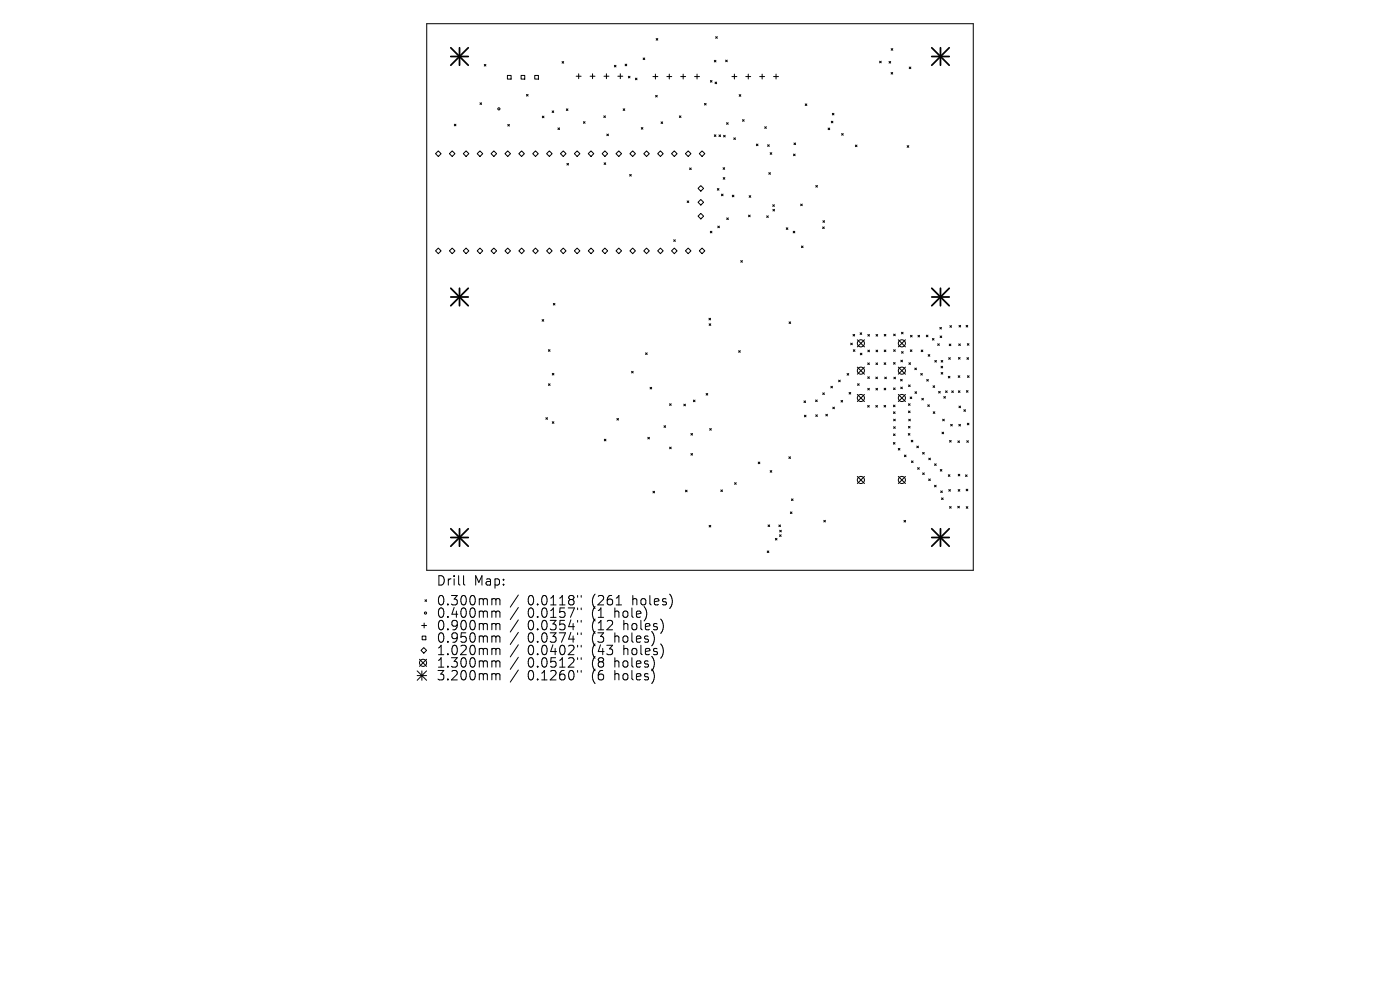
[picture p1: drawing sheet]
<svg xmlns="http://www.w3.org/2000/svg" width="297mm" height="210mm" viewBox="0 0 297 210" stroke-linecap="round" stroke-linejoin="round" font-family="sans-serif">
<defs><g id="words">
<g font-size="2.8">
<text x="92.5" y="124.5">Drill</text>
<text x="100.5" y="124.5">Map:</text>
<text x="92.5" y="128.7">0.300mm</text>
<text x="92.5" y="131.3">0.400mm</text>
<text x="111.9" y="128.7">0.0118&quot;</text>
<text x="111.9" y="131.3">0.0157&quot;</text>
<text x="125.7" y="128.7">(261</text>
<text x="125.7" y="131.3">(1</text>
<text x="130.6" y="131.3">hole)</text>
<text x="134.4" y="128.7">holes)</text>
<text x="92.5" y="134">0.900mm</text>
<text x="92.5" y="136.6">0.950mm</text>
<text x="111.9" y="134">0.0354&quot;</text>
<text x="111.9" y="136.6">0.0374&quot;</text>
<text x="125.7" y="134">(12</text>
<text x="125.7" y="136.6">(3</text>
<text x="130.6" y="136.6">holes)</text>
<text x="132.5" y="134">holes)</text>
<text x="92.5" y="139.3">1.020mm</text>
<text x="92.5" y="141.9">1.300mm</text>
<text x="111.9" y="139.3">0.0402&quot;</text>
<text x="111.9" y="141.9">0.0512&quot;</text>
<text x="125.7" y="139.3">(43</text>
<text x="125.7" y="141.9">(8</text>
<text x="130.6" y="141.9">holes)</text>
<text x="132.5" y="139.3">holes)</text>
<text x="92.5" y="144.6">3.200mm</text>
<text x="111.9" y="144.6">0.1260&quot;</text>
<text x="125.7" y="144.6">(6</text>
<text x="130.6" y="144.6">holes)</text>
</g>
</g></defs>
<g fill="none" stroke="#000" stroke-width=".21">
<path d="M90.5 5h116v116h-116zM102.7 13.7l.4 .3M103.1 13.7l-.4 .3M107.6 16h.8v.8h-.8zM110.5 16h.8v.8h-.8zM113.4 16h.8v.8h-.8zM119.2 13.1l.4 .3M119.6 13.1l-.4 .3M122.2 16.2h1.1M122.8 15.6v1.1M125.2 16.2h1M125.7 15.6v1.1"/>
<path d="M128.1 16.2h1.1M128.7 15.6v1.1M130.3 13.9l.4 .3M130.7 13.9l-.4 .3M131.1 16.2h1M131.6 15.6v1.1M132.6 13.6l.4 .4M133 13.6l-.4 .4M133.3 16.2l.3 .3M133.6 16.2l-.3 .3M134.8 16.6l.3 .3M135.1 16.6l-.3 .3"/>
<path d="M136.4 12.3l.4 .3M136.8 12.3l-.4 .3M138.5 16.2h1.1M139 15.7v1.1M139.2 8.2l.4 .3M139.6 8.2l-.4 .3M141.5 16.2h1M142 15.7v1.1M144.4 16.2h1.1M144.9 15.7v1.1M147.4 16.2h1M147.9 15.7v1.1"/>
<path d="M150.7 17.1l.4 .3M151.1 17.1l-.4 .3M151.5 12.8l.4 .3M151.7 17.4l.3 .4M151.8 7.8l.4 .3M151.9 12.8l-.4 .3M152 17.4l-.3 .4M152.2 7.8l-.4 .3M153.9 12.8l.4 .3M154.3 12.8l-.4 .3M155.3 16.2h1M155.8 15.7v1.1"/>
<path d="M158.2 16.2h1.1M158.7 15.7v1.1M161.2 16.2h1M161.7 15.7v1.1M164.1 16.2h1.1M164.6 15.7v1.1M186.6 13l.3 .3M186.9 13l-.3 .3M188.6 13l.4 .4M189 13l-.4 .4M189 15.4l.4 .3M189.1 10.3l.3 .4"/>
<path d="M189.4 15.4l-.4 .3M189.4 10.3l-.3 .4M192.9 14.2l.3 .4M193.2 14.2l-.3 .4M93 32l.6 .6-.6 .6-.6-.6zM95.9 32l.6 .6-.6 .6-.6-.6zM96.4 26.3l.3 .4M96.7 26.3l-.3 .4M98.9 32l.6 .6-.6 .6-.6-.6zM101.8 32l.6 .6-.6 .6-.6-.6zM101.8 21.8l.4 .4M102.2 21.8l-.4 .4"/>
<path d="M104.8 32l.6 .6-.6 .6-.6-.6zM107.7 32l.6 .6-.6 .6-.6-.6zM107.7 26.4l.4 .3M108.1 26.4l-.4 .3M110.7 32l.5 .6-.5 .6-.6-.6zM111.7 20l.3 .4M112 20l-.3 .4M113.6 32l.6 .6-.6 .6-.6-.6zM115.1 24.6l.3 .4M115.4 24.6l-.3 .4M116.5 32l.6 .6-.6 .6-.5-.6zM117.1 23.5l.4 .4"/>
<path d="M117.5 23.5l-.4 .4M118.4 27.1l.3 .4M118.7 27.1l-.3 .4M119.5 32l.6 .6-.6 .6-.6-.6zM120.1 23.1l.4 .3M120.3 34.7l.3 .3M120.5 23.1l-.4 .3M120.6 34.7l-.3 .3M122.4 32l.6 .6-.6 .6-.6-.6zM123.8 25.8l.3 .4M124.1 25.8l-.3 .4M124.8 32.6l.6-.6 .6 .6-.6 .6z"/>
<path d="M128.1 24.6l.3 .3M128.2 34.5l.3 .4M128.3 32l.6 .6-.6 .6-.6-.6zM128.4 24.6l-.3 .3M128.5 34.5l-.3 .4M128.7 28.4l.4 .4M129.1 28.4l-.4 .4M131.3 32l.6 .6-.6 .6-.6-.6zM132.2 23.1l.3 .3M132.5 23.1l-.3 .3M133.6 37l.3 .4M133.9 37l-.3 .4"/>
<path d="M134.2 32l.6 .6-.6 .6-.6-.6zM136 27.1l.4 .3M136.4 27.1l-.4 .3M137.2 32l.6 .6-.6 .6-.6-.6zM139.1 20.2l.3 .4M139.4 20.2l-.3 .4M140.1 32l.6 .6-.6 .6-.6-.6zM140.2 25.9l.4 .3M140.6 25.9l-.4 .3M143.1 32l.5 .6-.5 .6-.6-.6zM144.1 24.6l.4 .3M144.5 24.6l-.4 .3"/>
<path d="M146 32l.6 .6-.6 .6-.6-.6zM146.3 35.6l.3 .4M146.6 35.6l-.3 .4M148.7 39.4l.6 .6-.6 .6-.6-.6zM148.9 32l.6 .6-.6 .6-.5-.6zM149.5 21.9l.3 .4M149.8 21.9l-.3 .4M151.5 28.6l.4 .3M151.9 28.6l-.4 .3M152.2 40l.3 .3M152.5 28.6l.4 .4M152.5 40l-.3 .3"/>
<path d="M152.9 28.6l-.4 .4M153.4 35.6l.3 .3M153.4 37.7l.4 .3M153.5 28.7l.4 .4M153.7 35.6l-.3 .3M153.8 37.7l-.4 .3M153.9 28.7l-.4 .4M154.1 26l.4 .4M154.5 26l-.4 .4M155.7 29.2l.3 .4M156 29.2l-.3 .4M156.8 20.1l.4 .3"/>
<path d="M157.2 20.1l-.4 .3M157.5 25.4l.4 .3M157.9 25.4l-.4 .3M160.5 30.6l.3 .3M160.8 30.6l-.3 .3M162.2 26.9l.4 .3M162.6 26.9l-.4 .3M162.8 30.7l.4 .4M163.1 36.6l.3 .4M163.2 30.7l-.4 .4M163.4 32.4l.3 .3M163.4 36.6l-.3 .4"/>
<path d="M163.7 32.4l-.3 .3M168.3 32.7l.4 .3M168.4 30.3l.4 .4M168.7 32.7l-.4 .3M168.8 30.3l-.4 .4M170.8 22l.4 .4M171.2 22l-.4 .4M173.1 39.3l.3 .4M173.4 39.3l-.3 .4M175.7 27.2l.3 .3M176 27.2l-.3 .3M176.4 25.7l.3 .4"/>
<path d="M176.6 24l.3 .4M176.7 25.7l-.3 .4M176.9 24l-.3 .4M178.5 28.3l.4 .4M178.9 28.3l-.4 .4M181.5 30.8l.3 .3M181.8 30.8l-.3 .3M192.4 30.9l.4 .3M192.8 30.9l-.4 .3M92.4 53.2l.6-.6 .6 .6-.6 .6zM95.3 53.2l.6-.6 .6 .6-.6 .6zM98.3 53.2l.6-.6 .6 .6-.6 .6z"/>
<path d="M101.2 53.2l.6-.6 .6 .6-.6 .6zM104.2 53.2l.6-.6 .6 .6-.6 .6zM107.1 53.2l.6-.6 .6 .6-.6 .6zM110.7 52.6l.5 .6-.5 .6-.6-.6zM113.6 52.6l.6 .6-.6 .6-.6-.6zM116.5 52.6l.6 .6-.6 .6-.5-.6zM118.9 53.2l.6-.6 .6 .6-.6 .6zM121.8 53.2l.6-.6 .6 .6-.6 .6zM124.8 53.2l.6-.6 .6 .6-.6 .6zM127.7 53.2l.6-.6 .6 .6-.6 .6zM130.7 53.2l.6-.6 .6 .6-.6 .6zM133.6 53.2l.6-.6 .6 .6-.6 .6z"/>
<path d="M136.6 53.2l.6-.6 .6 .6-.6 .6zM139.5 53.2l.6-.6 .6 .6-.6 .6zM142.5 53.2l.6-.6 .5 .6-.5 .6zM142.9 50.9l.4 .3M143.3 50.9l-.4 .3M145.4 53.2l.6-.6 .6 .6-.6 .6zM145.8 42.6l.3 .4M146.1 42.6l-.3 .4M148.1 45.9l.6-.6 .6 .6-.6 .5zM148.4 53.2l.5-.6 .6 .6-.6 .6zM148.7 42.3l.6 .6-.6 .6-.6-.6zM150.7 49.1l.3 .3"/>
<path d="M151 49.1l-.3 .3M152.3 48l.3 .3M152.6 48l-.3 .3M153 41.2l.4 .3M153.4 41.2l-.4 .3M154.2 46.2l.3 .4M154.5 46.2l-.3 .4M155.4 41.4l.3 .4M155.7 41.4l-.3 .4M157.2 55.3l.3 .3M157.5 55.3l-.3 .3M158.8 45.6l.3 .4"/>
<path d="M158.9 41.5l.4 .4M159.1 45.6l-.3 .4M159.3 41.5l-.4 .4M162.6 45.8l.4 .3M163 45.8l-.4 .3M163.9 43.4l.4 .4M164 44.4l.3 .4M164.3 43.4l-.4 .4M164.3 44.4l-.3 .4M166.8 48.3l.3 .4M167.1 48.3l-.3 .4M168.3 49.1l.3 .3"/>
<path d="M168.6 49.1l-.3 .3M169.9 43.3l.3 .3M170 52.2l.4 .3M170.2 43.3l-.3 .3M170.4 52.2l-.4 .3M174.5 48.1l.4 .4M174.6 46.8l.3 .4M174.9 48.1l-.4 .4M174.9 46.8l-.3 .4M115 67.8l.4 .3M115.4 67.8l-.4 .3M116.3 74.2l.4 .3"/>
<path d="M116.7 74.2l-.4 .3M117.2 79.2l.3 .3M117.4 64.4l.3 .3M117.5 79.2l-.3 .3M117.7 64.4l-.3 .3M134 78.8l.3 .3M134.3 78.8l-.3 .3M137 74.9l.3 .3M137.3 74.9l-.3 .3M150.4 67.5l.4 .4M150.4 68.7l.4 .3M150.8 67.5l-.4 .4"/>
<path d="M150.8 68.7l-.4 .3M156.7 74.4l.3 .3M157 74.4l-.3 .3M167.4 68.3l.3 .3M167.7 68.3l-.3 .3M179.7 79.2l.4 .4M180.1 79.2l-.4 .4M180.5 72.8l.3 .3M180.8 72.8l-.3 .3M181 70.9l.3 .4M181 74.2l.4 .3M181.3 70.9l-.3 .4"/>
<path d="M181.4 74.2l-.4 .3M181.9 77.9l1.5 1.5M181.9 72.1l1.5 1.5M182.5 70.6l.3 .3M182.5 74.9l.4 .4M182.8 70.6l-.3 .3M182.9 74.9l-.4 .4M183.4 72.1l-1.5 1.5M183.4 77.9l-1.5 1.5M184.1 77l.3 .3M184.1 79.9l.3 .4M184.1 71l.4 .3"/>
<path d="M184.1 74.3l.4 .3M184.4 77l-.3 .3M184.4 79.9l-.3 .4M184.5 71l-.4 .3M184.5 74.3l-.4 .3M185.8 80l.3 .3M185.8 77l.4 .3M185.8 71l.4 .3M185.8 74.3l.4 .3M186.1 80l-.3 .3M186.2 77l-.4 .3M186.2 71l-.4 .3"/>
<path d="M186.2 74.3l-.4 .3M187.6 77l.3 .3M187.6 70.9l.3 .4M187.6 74.2l.3 .4M187.7 80l.3 .3M187.9 77l-.3 .3M187.9 74.2l-.3 .4M187.9 70.9l-.3 .4M188 80l-.3 .3M189.6 76.9l.3 .4M189.6 70.9l.3 .3M189.6 74.2l.3 .3"/>
<path d="M189.9 76.9l-.3 .4M189.9 70.9l-.3 .3M189.9 74.2l-.3 .3M190.6 72.1l1.5 1.5M190.6 77.9l1.5 1.5M191.1 76.4l.4 .4M191.2 70.5l.4 .3M191.3 74.6l.3 .3M191.5 76.4l-.4 .4M191.6 70.5l-.4 .3M191.6 74.6l-.3 .3M192.1 72.1l-1.5 1.5"/>
<path d="M192.1 77.9l-1.5 1.5M192.8 77l.4 .3M193.1 74.2l.4 .4M193.2 71.1l.3 .4M193.2 77l-.4 .3M193.5 74.2l-.4 .4M193.5 71.1l-.3 .4M194.1 78.1l.3 .3M194.4 78.1l-.3 .3M194.7 71.1l.4 .4M195.1 71.1l-.4 .4M195.3 79.2l.4 .4"/>
<path d="M195.4 74.2l.4 .4M195.7 79.2l-.4 .4M195.8 74.2l-.4 .4M196.5 71.1l.4 .3M196.9 71.1l-.4 .3M196.9 75.2l.4 .4M197.3 75.2l-.4 .4M197.8 71.8l.3 .4M198.1 71.8l-.3 .4M198.3 76.5l.4 .3M198.7 76.5l-.4 .3M198.9 72.9l.4 .4"/>
<path d="M199.3 72.9l-.4 .4M199.4 69.4l.3 .4M199.4 71.3l.4 .3M199.6 77.7l.4 .3M199.7 79l.3 .4M199.7 76.5l.3 .3M199.7 69.4l-.3 .4M199.8 71.3l-.4 .3M200 77.7l-.4 .3M200 79l-.3 .4M200 76.5l-.3 .3M201.2 79.8l.3 .4"/>
<path d="M201.3 75.9l.3 .3M201.4 73l.3 .3M201.5 69.1l.4 .3M201.5 79.8l-.3 .4M201.6 75.9l-.3 .3M201.7 73l-.3 .3M201.9 69.1l-.4 .3M203.3 79.7l.3 .4M203.3 75.8l.4 .4M203.4 73l.3 .3M203.4 69l.4 .4M203.6 79.7l-.3 .4"/>
<path d="M203.7 75.8l-.4 .4M203.7 73l-.3 .3M203.8 69l-.4 .4M205 69l.3 .4M205.1 75.9l.4 .3M205.2 72.9l.4 .3M205.2 79.7l.4 .4M205.3 69l-.3 .4M205.5 75.9l-.4 .3M205.6 72.9l-.4 .3M205.6 79.7l-.4 .4M115.8 88.6l.4 .4"/>
<path d="M116.2 88.6l-.4 .4M116.3 81.4l.4 .4M116.7 81.4l-.4 .4M117.2 89.5l.3 .3M117.5 89.5l-.3 .3M128.2 93.2l.3 .3M128.5 93.2l-.3 .3M130.9 88.8l.3 .3M131.2 88.8l-.3 .3M137.4 92.8l.4 .3M137.8 92.8l-.4 .3M137.9 82.2l.4 .3"/>
<path d="M138.3 82.2l-.4 .3M140.9 90.3l.3 .4M141.2 90.3l-.3 .4M142 85.6l.4 .4M142 94.8l.4 .4M142.4 85.6l-.4 .4M142.4 94.8l-.4 .4M145.1 85.7l.3 .4M145.4 85.7l-.3 .4M146.6 92l.3 .3M146.6 96.2l.3 .3M146.9 92l-.3 .3"/>
<path d="M146.9 96.2l-.3 .3M147.1 84.9l.3 .3M147.4 84.9l-.3 .3M149.8 83.5l.3 .3M150.1 83.5l-.3 .3M150.6 90.9l.3 .4M150.9 90.9l-.3 .4M160.8 98l.4 .4M161.2 98l-.4 .4M163.4 99.8l.3 .4M163.7 99.8l-.3 .4M167.4 96.9l.3 .4"/>
<path d="M167.7 96.9l-.3 .4M170.6 85l.3 .4M170.6 88.1l.4 .3M170.9 85l-.3 .4M171 88.1l-.4 .3M173 84.8l.4 .4M173.1 88l.3 .3M173.4 84.8l-.4 .4M173.4 88l-.3 .3M174.5 83.3l.4 .4M174.9 83.3l-.4 .4M175.2 87.9l.3 .3"/>
<path d="M175.5 87.9l-.3 .3M176.3 81.9l.3 .4M176.6 81.9l-.3 .4M176.7 86.4l.3 .3M177 86.4l-.3 .3M177.9 80.6l.4 .4M178.3 80.6l-.4 .4M178.4 84.9l.4 .4M178.8 84.9l-.4 .4M180.1 83.2l.4 .4M180.5 83.2l-.4 .4M181.9 83.7l1.5 1.5"/>
<path d="M181.9 81.4l.4 .4M182.3 81.4l-.4 .4M183.4 83.7l-1.5 1.5M184.1 86l.3 .4M184.1 82.4l.3 .3M184.4 86l-.3 .4M184.4 82.4l-.3 .3M185.8 86l.3 .4M185.8 82.4l.4 .3M186.1 86l-.3 .4M186.2 82.4l-.4 .3M187.5 86l.4 .3"/>
<path d="M187.6 82.4l.3 .3M187.9 86l-.4 .3M187.9 82.4l-.3 .3M189.5 93.9l.4 .3M189.5 85.9l.4 .4M189.5 87.4l.4 .3M189.5 92l.4 .4M189.6 82.3l.3 .3M189.6 88.9l.3 .4M189.6 90.5l.3 .4M189.6 80l.4 .4M189.9 93.9l-.4 .3"/>
<path d="M189.9 85.9l-.4 .4M189.9 87.4l-.4 .3M189.9 92l-.4 .4M189.9 82.3l-.3 .3M189.9 88.9l-.3 .4M189.9 90.5l-.3 .4M190 80l-.4 .4M190.6 95.1l.3 .4M190.6 83.7l1.5 1.5M190.9 95.1l-.3 .4M191.1 80.5l.3 .3M191.1 82.1l.3 .4"/>
<path d="M191.4 80.5l-.3 .3M191.4 82.1l-.3 .4M191.9 96.5l.3 .4M192.1 83.7l-1.5 1.5M192.2 96.5l-.3 .4M192.7 92l.3 .3M192.7 85.6l.4 .4M192.7 87.2l.4 .3M192.7 90.4l.4 .4M192.7 81.7l.4 .3M192.8 88.9l.3 .4M193 92l-.3 .3"/>
<path d="M193.1 85.6l-.4 .4M193.1 87.2l-.4 .3M193.1 90.4l-.4 .4M193.1 84.2l.3 .4M193.1 81.7l-.4 .3M193.1 88.9l-.3 .4M193.3 93.4l.4 .3M193.4 97.8l.3 .3M193.4 84.2l-.3 .4M193.7 93.4l-.4 .3M193.7 97.8l-.3 .3M194.1 83.1l.4 .3"/>
<path d="M194.5 83.1l-.4 .3M194.5 94.6l.3 .4M194.7 99.2l.3 .3M194.8 94.6l-.3 .4M195 99.2l-.3 .3M195.6 84.5l.3 .3M195.7 96l.4 .3M195.9 84.5l-.3 .3M196.1 96l-.4 .3M196.6 80.5l.3 .3M196.8 85.9l.4 .3M196.9 80.5l-.3 .3"/>
<path d="M197 97.2l.4 .3M197.2 85.9l-.4 .3M197.4 97.2l-.4 .3M197.9 81.8l.4 .4M198 87.4l.3 .3M198.3 98.4l.3 .3M198.3 81.8l-.4 .4M198.3 87.4l-.3 .3M198.6 98.4l-.3 .3M199.1 83l.4 .4M199.5 99.6l.3 .3M199.5 83l-.4 .4"/>
<path d="M199.8 99.6l-.3 .3M199.8 91.7l.4 .3M200 88.9l.3 .4M200.2 91.7l-.4 .3M200.2 84.1l.4 .4M200.3 88.9l-.3 .4M200.6 84.1l-.4 .4M200.6 82.9l.3 .4M200.9 82.9l-.3 .4M201.4 93.4l.4 .4M201.7 90l.3 .4M201.8 93.4l-.4 .4"/>
<path d="M201.9 82.9l.4 .4M202 90l-.3 .4M202.3 82.9l-.4 .4M203.2 93.5l.4 .4M203.3 82.9l.4 .3M203.4 90l.4 .4M203.4 86.1l.4 .4M203.6 93.5l-.4 .4M203.7 82.9l-.4 .3M203.8 90l-.4 .4M203.8 86.1l-.4 .4M204.5 86.9l.3 .4"/>
<path d="M204.8 86.9l-.3 .4M205 82.9l.4 .3M205.1 93.5l.3 .3M205.2 89.8l.4 .3M205.4 82.9l-.4 .3M205.4 93.5l-.3 .3M205.6 89.8l-.4 .3M138.5 104.2l.4 .4M138.9 104.2l-.4 .4M145.4 104l.4 .3M145.8 104l-.4 .3M150.4 111.4l.4 .4"/>
<path d="M150.8 111.4l-.4 .4M152.9 103.9l.4 .4M153.3 103.9l-.4 .4M155.8 102.4l.4 .3M156.2 102.4l-.4 .3M162.8 116.9l.3 .3M162.9 111.4l.4 .3M163.1 116.9l-.3 .3M163.3 111.4l-.4 .3M164.5 114.2l.3 .4M164.8 114.2l-.3 .4M165.2 111.4l.4 .3"/>
<path d="M165.4 113.4l.3 .4M165.4 112.5l.4 .3M165.6 111.4l-.4 .3M165.7 113.4l-.3 .4M165.8 112.5l-.4 .3M167.7 108.6l.3 .3M167.9 105.8l.3 .4M168 108.6l-.3 .3M168.2 105.8l-.3 .4M174.8 110.4l.3 .3M175.1 110.4l-.3 .3M181.9 101.1l1.5 1.5"/>
<path d="M183.4 101.1l-1.5 1.5M190.6 101.1l1.5 1.5M191.8 110.4l.3 .3M192.1 101.1l-1.5 1.5M192.1 110.4l-.3 .3M195.7 100.3l.4 .4M196.1 100.3l-.4 .4M197 101.6l.4 .3M197.4 101.6l-.4 .3M198.3 102.9l.3 .4M198.6 102.9l-.3 .4M199.6 104.1l.3 .4"/>
<path d="M199.7 105.6l.4 .4M199.9 104.1l-.3 .4M200.1 105.6l-.4 .4M201.2 100.7l.3 .4M201.3 103.8l.3 .4M201.4 107.5l.4 .3M201.5 100.7l-.3 .4M201.6 103.8l-.3 .4M201.8 107.5l-.4 .3M203.2 107.4l.3 .3M203.3 100.6l.3 .4M203.3 103.8l.3 .4"/>
<path d="M203.5 107.4l-.3 .3M203.6 100.6l-.3 .4M203.6 103.8l-.3 .4M204.8 100.7l.4 .4M205 103.8l.3 .3M205 107.5l.3 .3M205.2 100.7l-.4 .4M205.3 103.8l-.3 .3M205.3 107.5l-.3 .3M89 139.9l1.5 1.5M89.3 138l.6-.6 .6 .6-.6 .6zM89.5 132.7h1"/>
<path d="M89.6 134.9h.7v.8h-.7zM90 132.2v1M90.2 127.2l.3 .4M90.5 127.2l-.3 .4M90.5 139.9l-1.5 1.5M98.3 122.1v1.7l.3 .3M104.6 127l.5 .1 .1 .2M104.6 129.6h.3l.3 .3M104.6 132.3h.3l.3 .3M104.6 134.9h.3l.3 .3M104.6 137.5l.5 .1 .1 .2M105.2 127.3l.3-.3 .5 .1 .1 1.2"/>
<path d="M105.2 127.3v1M105.2 129.9v1.1M105.2 132.6v1M105.2 135.2v1M105.2 137.8v1.1M105.2 129.9l.3-.3 .5 .1 .1 1.3M105.2 132.6l.3-.3 .5 .1 .1 1.2M105.2 135.2l.3-.3 .5 .1 .1 1.2M105.2 137.8l.3-.3 .5 .1 .1 1.3M110 126.2l-1.8 2.6M110 128.9l-1.8 2.5M110 131.5l-1.8 2.6"/>
<path d="M110 134.1l-1.8 2.6M110 136.8l-1.8 2.6M110 139.4l-1.8 2.6M122.5 126.3v.4M122.5 129v.3M122.5 131.6v.4M122.5 134.2v.4M122.5 136.9v.4M122.5 139.5v.4M123.3 126.3v.4M123.3 129v.3M123.3 131.6v.4"/>
<path d="M123.3 134.2v.4M123.3 136.9v.4M123.3 139.5v.4M130.7 128.3h1.2M88.5 142.3l2 2M88.5 143.3h2M89.5 142.3v2M90.5 142.3l-2 2M104.6 140.2l.5 .1 .1 .2M104.6 142.9l.5 .1 .1 .2M105.2 140.5v1M105.2 143.2v1"/>
<path d="M105.2 140.5l.3-.3 .5 .1 .1 1.2M105.2 143.2l.3-.3 .5 .1 .1 1.2M110 142.1l-1.8 2.6M122.5 142.2v.4M123.3 142.2v.4"/>
<circle cx="105.8" cy="23.1" r=".23"/>
<circle cx="182.6" cy="72.8" r=".75"/>
<circle cx="182.6" cy="78.6" r=".75"/>
<circle cx="191.3" cy="72.8" r=".75"/>
<circle cx="191.3" cy="78.6" r=".75"/>
<circle cx="182.6" cy="84.4" r=".75"/>
<circle cx="191.3" cy="84.4" r=".75"/>
<circle cx="182.6" cy="101.8" r=".75"/>
<circle cx="191.3" cy="101.8" r=".75"/>
<circle cx="90.3" cy="130" r=".23"/>
<circle cx="89.7" cy="140.6" r=".75"/>
</g>
<g fill="none" stroke="#000" stroke-width=".37">
<path d="M95.6 10.1l3.7 3.7M95.6 12h3.7M97.5 10.1v3.7M99.3 10.1l-3.7 3.7M197.7 12h3.7M197.7 10.1l3.7 3.7M199.5 10.1v3.7M201.4 10.1l-3.7 3.7M95.6 61.1l3.7 3.8M95.6 63h3.7M97.5 61.1v3.8M99.3 61.1l-3.7 3.8"/>
<path d="M197.7 63h3.7M197.7 61.1l3.7 3.8M199.5 61.1v3.8M201.4 61.1l-3.7 3.8M95.6 112.2l3.7 3.7M95.6 114h3.7M97.5 112.2v3.7M99.3 112.2l-3.7 3.7M197.7 114h3.7M197.7 112.2l3.7 3.7M199.5 112.2v3.7M201.4 112.2l-3.7 3.7"/>
</g>
<use href="#words"/>
</svg>
